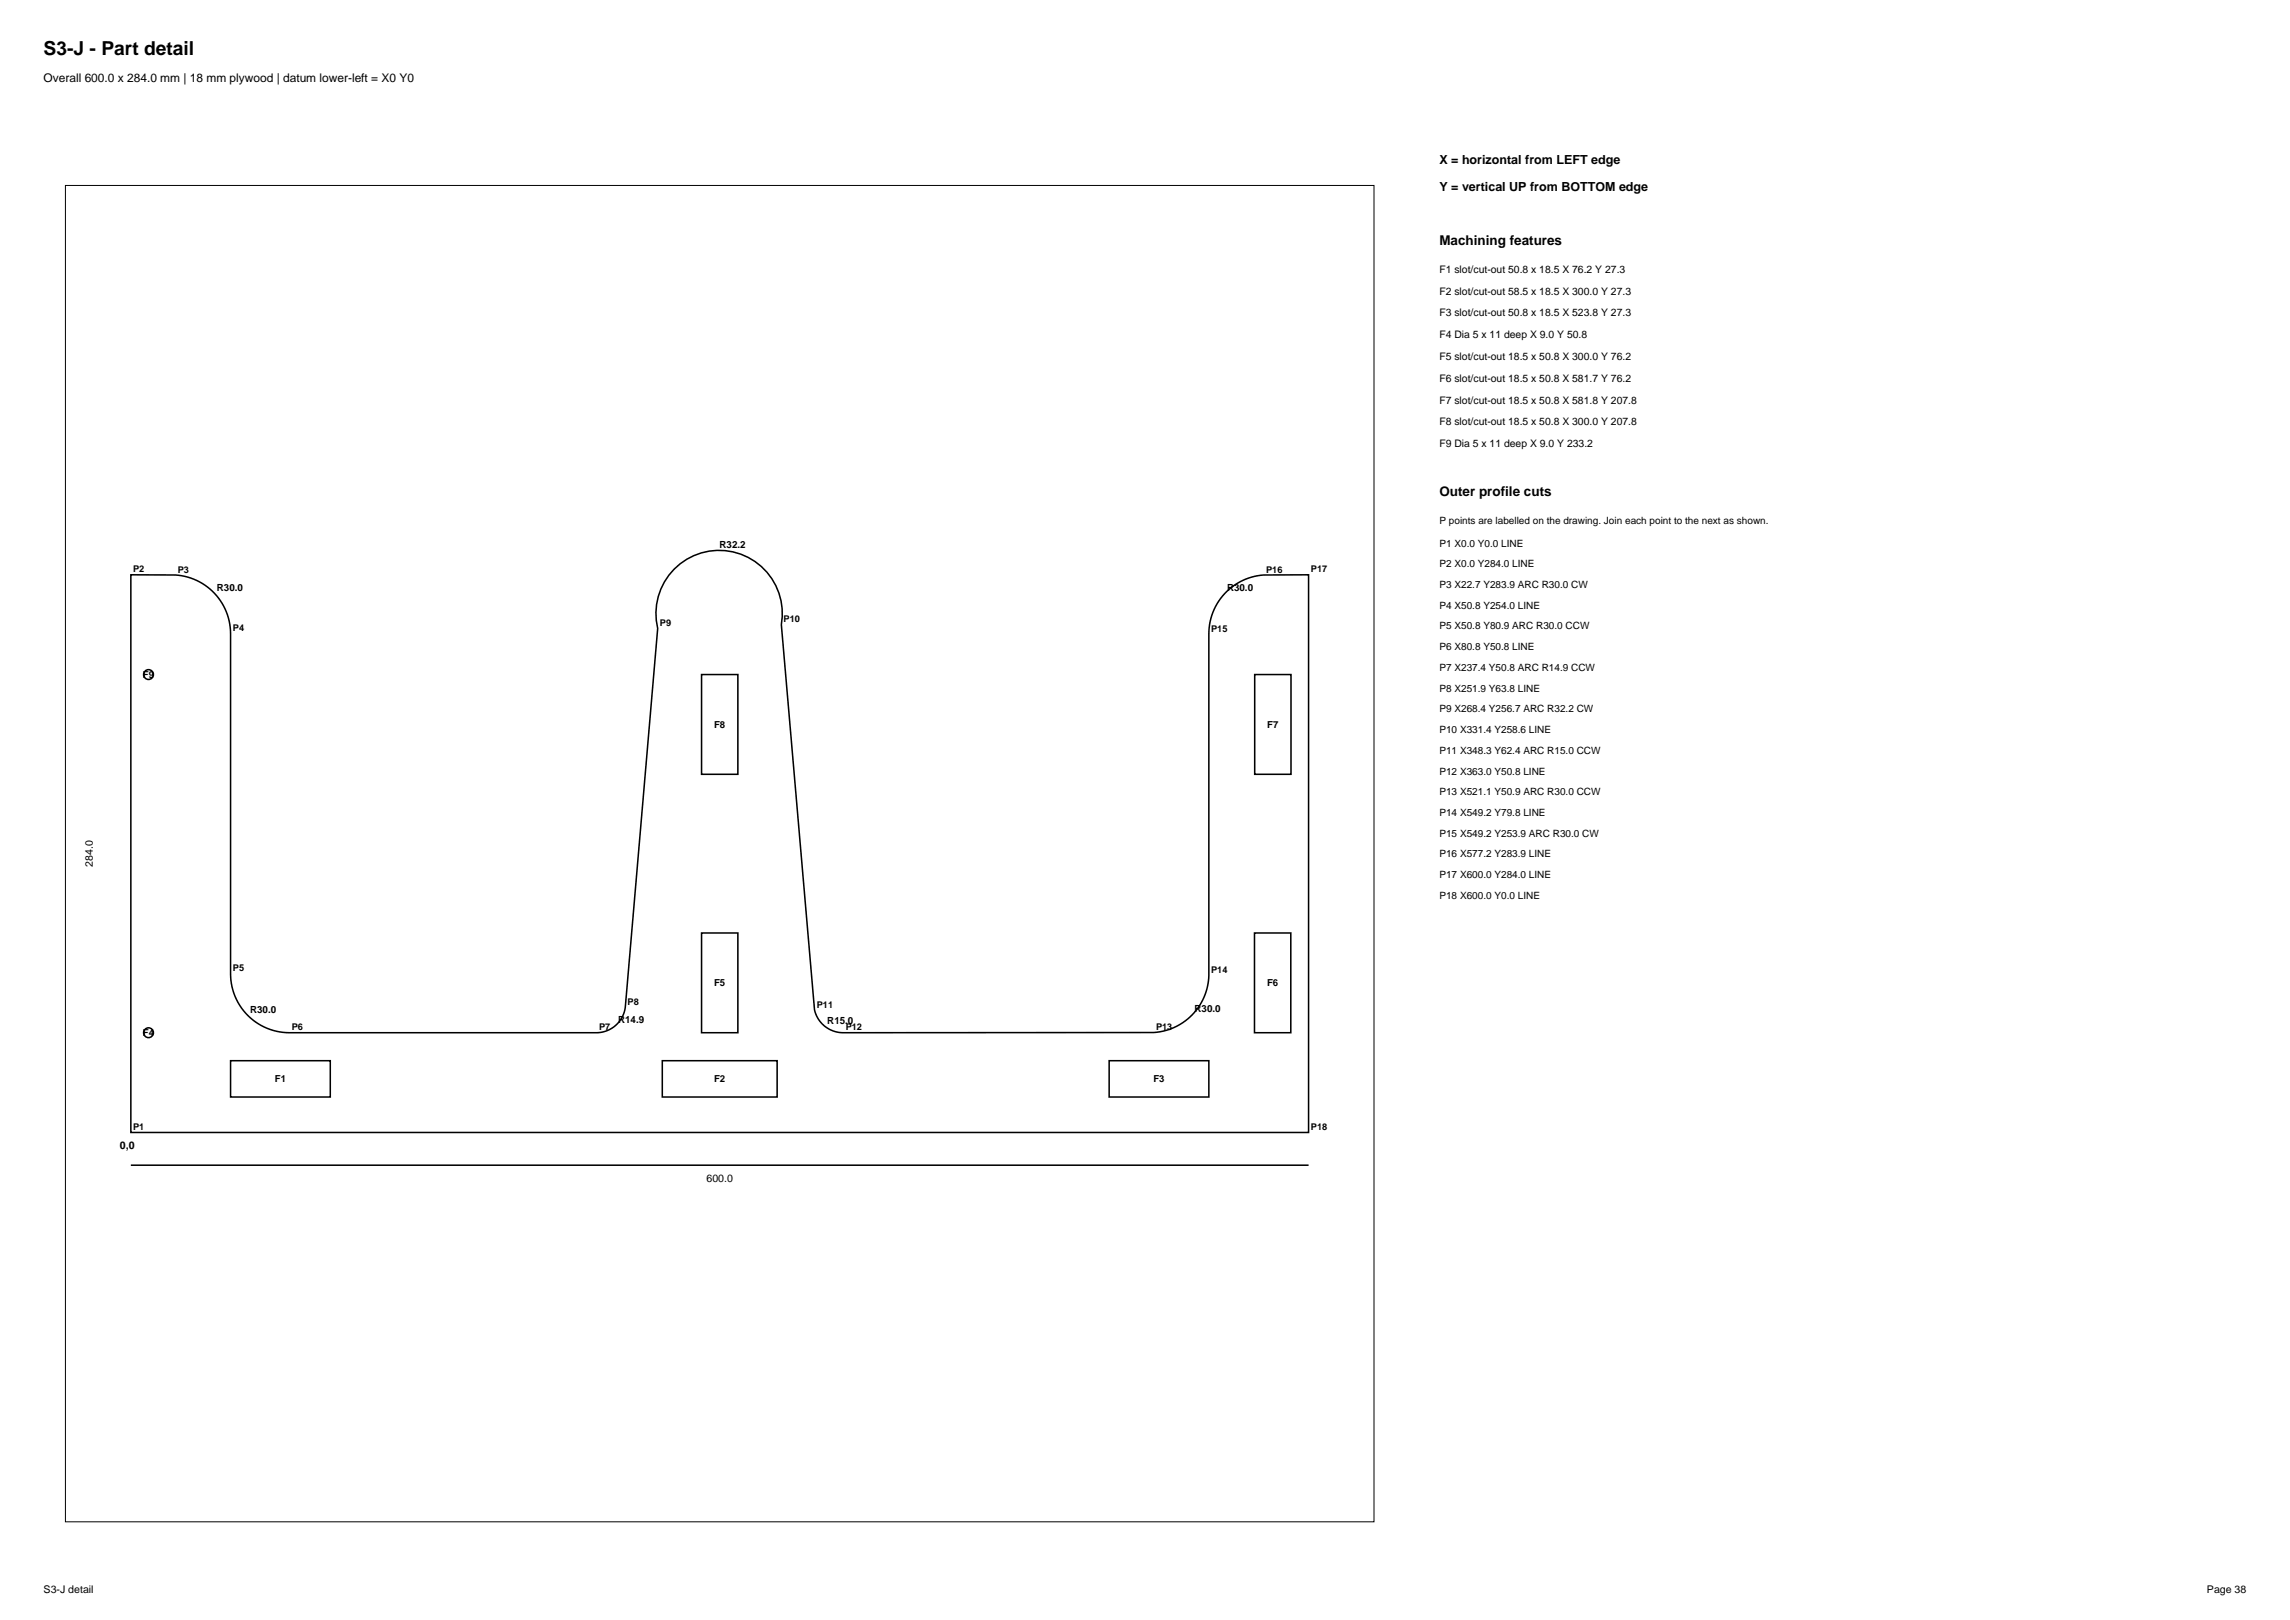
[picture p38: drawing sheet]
<svg xmlns="http://www.w3.org/2000/svg" width="420mm" height="297mm" viewBox="0 0 420 297" stroke-linecap="round" stroke-linejoin="round" font-family="sans-serif">
<defs><g id="words">
<text font-size="3.5" x="8" y="10">S3-J - Part detail</text>
<g font-size="2.5">
<text x="264" y="45">Machining features</text>
<text x="264" y="91">Outer profile cuts</text>
</g>
<g font-size="2.3">
<text x="264" y="30">X = horizontal from LEFT edge</text>
<text x="264" y="35">Y = vertical UP from BOTTOM edge</text>
</g>
<text font-size="2.2" x="8" y="15">Overall 600.0 x 284.0 mm | 18 mm plywood | datum lower-left = X0 Y0</text>
<g font-size="1.9">
<text x="264" y="50">F1 slot/cut-out 50.8 x 18.5 X 76.2 Y 27.3</text>
<text x="264" y="54">F2 slot/cut-out 58.5 x 18.5 X 300.0 Y 27.3</text>
<text x="264" y="58">F3 slot/cut-out 50.8 x 18.5 X 523.8 Y 27.3</text>
<text x="264" y="62">F4 Dia 5 x 11 deep X 9.0 Y 50.8</text>
<text x="264" y="66">F5 slot/cut-out 18.5 x 50.8 X 300.0 Y 76.2</text>
<text x="264" y="70">F6 slot/cut-out 18.5 x 50.8 X 581.7 Y 76.2</text>
<text x="264" y="74">F7 slot/cut-out 18.5 x 50.8 X 581.8 Y 207.8</text>
<text x="264" y="78">F8 slot/cut-out 18.5 x 50.8 X 300.0 Y 207.8</text>
<text x="264" y="82">F9 Dia 5 x 11 deep X 9.0 Y 233.2</text>
<text x="17" y="158.9" transform="rotate(-90 17 158.9)">284.0</text>
<text x="22" y="210.6">0,0</text>
<text x="129.6" y="216.6">600.0</text>
<text x="8" y="292">S3-J detail</text>
<text x="404.8" y="292">Page 38</text>
</g>
<g font-size="1.8">
<text x="264" y="96">P points are labelled on the drawing. Join each point to the next as shown.</text>
<text x="132" y="100.5">R32.2</text>
<text x="264" y="100.2">P1 X0.0 Y0.0 LINE</text>
<text x="264" y="104">P2 X0.0 Y284.0 LINE</text>
<text x="264" y="107.8">P3 X22.7 Y283.9 ARC R30.0 CW</text>
<text x="39.8" y="108.4">R30.0</text>
<text x="225" y="108.4">R30.0</text>
<text x="264" y="111.6">P4 X50.8 Y254.0 LINE</text>
<text x="264" y="115.4">P5 X50.8 Y80.9 ARC R30.0 CCW</text>
<text x="264" y="119.2">P6 X80.8 Y50.8 LINE</text>
<text x="26.2" y="124.2">F9</text>
<text x="264" y="123">P7 X237.4 Y50.8 ARC R14.9 CCW</text>
<text x="264" y="126.8">P8 X251.9 Y63.8 LINE</text>
<text x="264" y="130.6">P9 X268.4 Y256.7 ARC R32.2 CW</text>
<text x="131" y="133.4">F8</text>
<text x="232.4" y="133.4">F7</text>
<text x="264" y="134.4">P10 X331.4 Y258.6 LINE</text>
<text x="264" y="138.2">P11 X348.3 Y62.4 ARC R15.0 CCW</text>
<text x="264" y="142">P12 X363.0 Y50.8 LINE</text>
<text x="264" y="145.8">P13 X521.1 Y50.9 ARC R30.0 CCW</text>
<text x="264" y="149.6">P14 X549.2 Y79.8 LINE</text>
<text x="264" y="153.4">P15 X549.2 Y253.9 ARC R30.0 CW</text>
<text x="264" y="157.2">P16 X577.2 Y283.9 LINE</text>
<text x="264" y="161">P17 X600.0 Y284.0 LINE</text>
<text x="264" y="164.8">P18 X600.0 Y0.0 LINE</text>
<text x="45.9" y="185.7">R30.0</text>
<text x="131" y="180.8">F5</text>
<text x="219.1" y="185.6">R30.0</text>
<text x="232.4" y="180.8">F6</text>
<text x="26.2" y="189.9">F4</text>
<text x="113.4" y="187.5">R14.9</text>
<text x="151.7" y="187.7">R15.0</text>
<text x="50.4" y="198.4">F1</text>
<text x="131" y="198.4">F2</text>
<text x="211.5" y="198.4">F3</text>
</g>
<g font-size="1.7">
<text x="24.4" y="105">P2</text>
<text x="32.6" y="105">P3</text>
<text x="232.2" y="105">P16</text>
<text x="240.4" y="105">P17</text>
<text x="42.7" y="115.8">P4</text>
<text x="121" y="114.8">P9</text>
<text x="143.7" y="114.1">P10</text>
<text x="222.1" y="115.8">P15</text>
<text x="42.7" y="178.1">P5</text>
<text x="222.1" y="178.5">P14</text>
<text x="115.1" y="184.2">P8</text>
<text x="149.8" y="184.7">P11</text>
<text x="53.5" y="188.9">P6</text>
<text x="109.9" y="188.9">P7</text>
<text x="155.1" y="188.9">P12</text>
<text x="212" y="188.9">P13</text>
<text x="24.4" y="207.2">P1</text>
<text x="240.4" y="207.2">P18</text>
</g>
</g></defs>
<path d="M12 34h240v245h-240z" fill="none" stroke="#000" stroke-width=".18"/>
<g fill="none" stroke="#000" stroke-width=".28">
<path d="M24 105.4h8.2a10.8 10.8 0 0 1 10.1 10.8v62.3a10.8 10.8 0 0 0 10.8 10.8h56.4a5.4 5.4 0 0 0 5.2-4.6l5.9-69.5a11.6 11.6 0 0 1 10.9-14.3 11.6 11.6 0 0 1 11.8 13.6l6.1 70.7a5.4 5.4 0 0 0 5.3 4.1h56.9a10.8 10.8 0 0 0 10.1-10.4v-62.7a10.8 10.8 0 0 1 10.1-10.8h8.2v102.2h-216zM128.7 123.7h6.6v18.3h-6.6zM230.1 123.7h6.7v18.3h-6.7zM128.7 171h6.6v18.3h-6.6zM230.1 171h6.6v18.3h-6.6zM42.3 194.5h18.3v6.6h-18.3zM121.5 194.5h21v6.6h-21zM203.4 194.5h18.3v6.6h-18.3zM24 213.6h216"/>
<circle cx="27.2" cy="123.7" r=".9"/>
<circle cx="27.2" cy="189.3" r=".9"/>
</g>
<use href="#words"/>
</svg>
